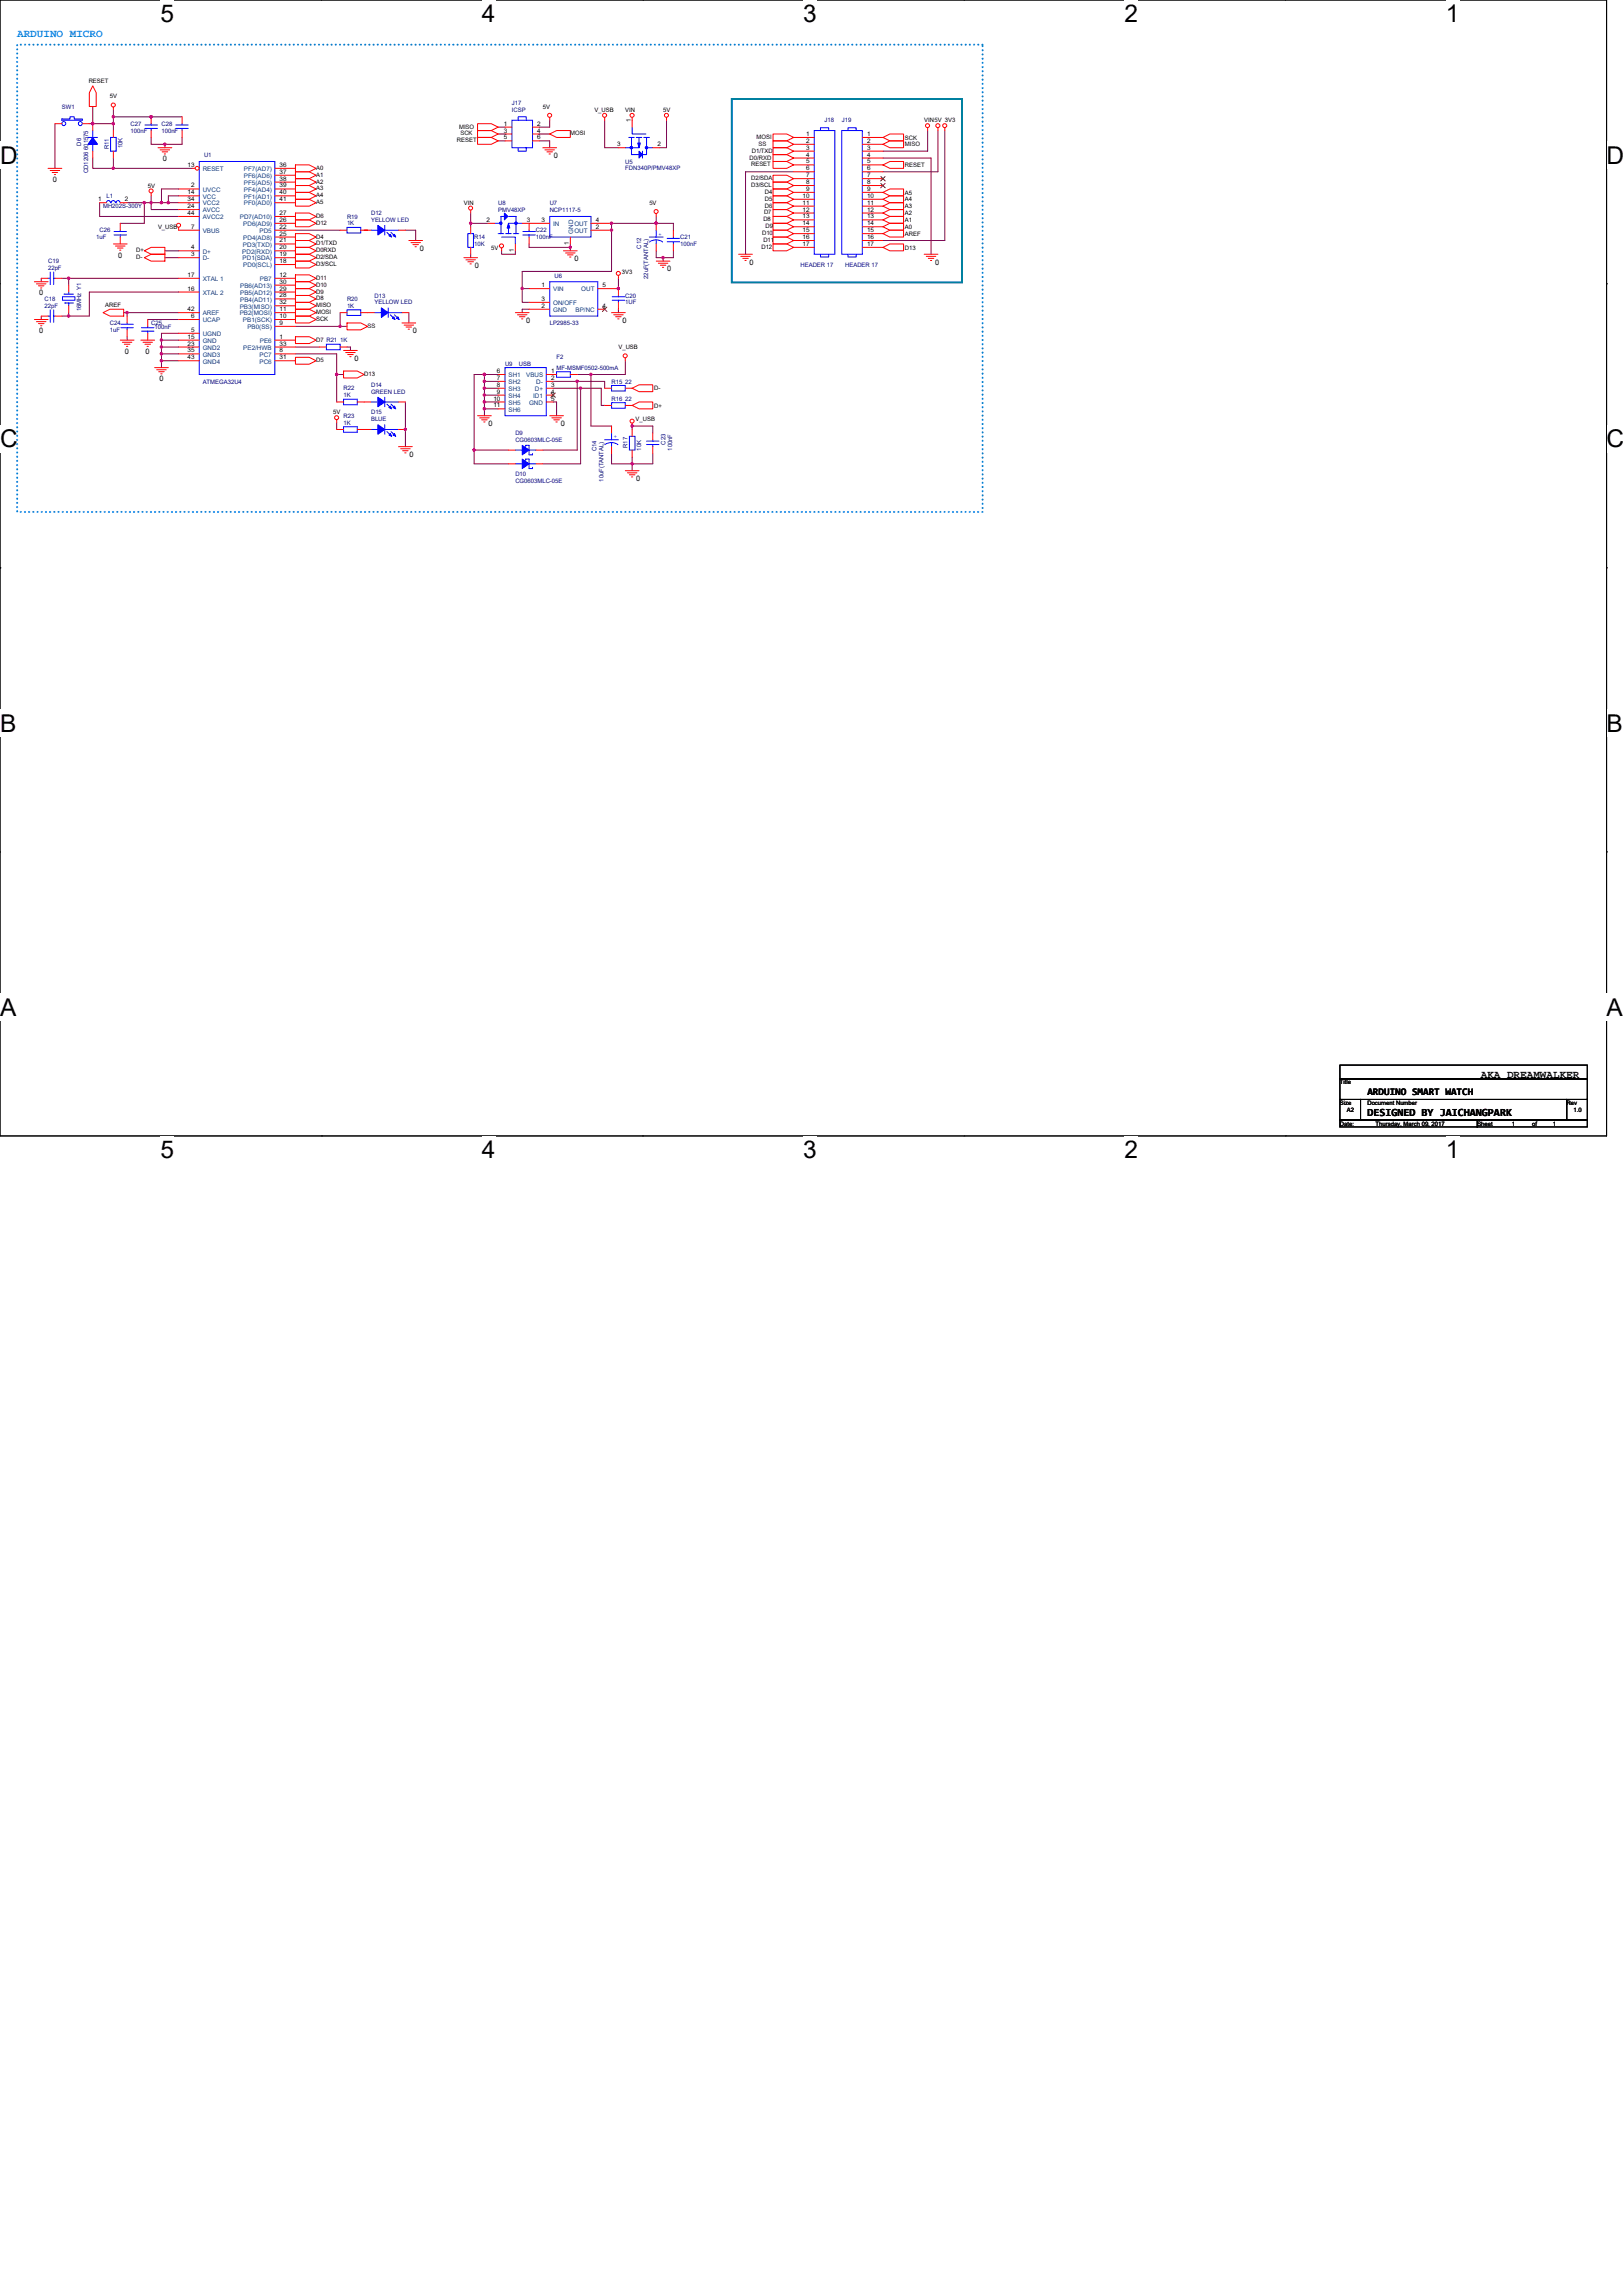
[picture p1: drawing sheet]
<svg xmlns="http://www.w3.org/2000/svg" width="210mm" height="297mm" viewBox="0 0 210 297" stroke-linecap="round" stroke-linejoin="round" font-family="sans-serif">
<defs><g id="words">
<g font-size="3.2">
<text x="20.8" y="2.8">5</text>
<text x="62.4" y="2.8">4</text>
<text x="103.9" y="2.8">3</text>
<text x="145.5" y="2.8">2</text>
<text x="187.1" y="2.8">1</text>
<text x="0" y="21.2">D</text>
<text x="207.9" y="21.2">D</text>
<text x="0" y="57.9">C</text>
<text x="207.9" y="57.9">C</text>
<text x="0" y="94.6">B</text>
<text x="207.9" y="94.6">B</text>
<text x="0" y="131.4">A</text>
<text x="207.9" y="131.4">A</text>
<text x="20.8" y="149.8">5</text>
<text x="62.4" y="149.8">4</text>
<text x="103.9" y="149.8">3</text>
<text x="145.5" y="149.8">2</text>
<text x="187.1" y="149.8">1</text>
</g>
<text font-size="1.4" fill="#0080ff" x="2.2" y="4.7">ARDUINO MICRO</text>
<g font-size="1.4">
<text x="191.6" y="139.4">AKA DREAMWALKER</text>
<text x="176.9" y="144.4">DESIGNED BY JAICHANGPARK</text>
</g>
<text font-size="1.3" x="176.9" y="141.7">ARDUINO SMART WATCH</text>
<g font-size="1">
<text x="6.8" y="23.6">0</text>
<text x="21.1" y="20.9">0</text>
<text x="71.6" y="20.4">0</text>
<text x="15.3" y="33.3">0</text>
<text x="54.3" y="32.4">0</text>
<text x="61.4" y="34.7">0</text>
<text x="74.3" y="33.8">0</text>
<text x="86.3" y="35.1">0</text>
<text x="97" y="34.2">0</text>
<text x="121" y="34.2">0</text>
<text x="5.1" y="38.2">0</text>
<text x="68.1" y="41.8">0</text>
<text x="80.5" y="41.8">0</text>
<text x="5.1" y="43.1">0</text>
<text x="16.2" y="45.8">0</text>
<text x="18.8" y="45.8">0</text>
<text x="45.9" y="46.7">0</text>
<text x="53.4" y="43.1">0</text>
<text x="20.6" y="49.3">0</text>
<text x="53" y="59.1">0</text>
<text x="63.2" y="55.1">0</text>
<text x="72.5" y="55.1">0</text>
<text x="82.3" y="62.2">0</text>
</g>
<g font-size=".8">
<text x="11.5" y="10.8">RESET</text>
<text x="14.2" y="12.7">5V</text>
<text x="59.4" y="16.6">MISO</text>
<text x="59.6" y="17.5">SCK</text>
<text x="65.2" y="16.3">1</text>
<text x="65.2" y="17.1">3</text>
<text x="69.5" y="16.3">2</text>
<text x="69.5" y="17.1">4</text>
<text x="70.2" y="14.1">5V</text>
<text x="73.8" y="17.5">MOSI</text>
<text x="76.9" y="14.5">V_USB</text>
<text x="80.9" y="14.5">VIN</text>
<text x="81.6" y="15.8" transform="rotate(-90 81.6 15.8)">1</text>
<text x="85.8" y="14.5">5V</text>
<text x="97.9" y="18">MOSI</text>
<text x="104.3" y="17.6">1</text>
<text x="112.2" y="17.6">1</text>
<text x="119.6" y="15.8">VIN5V 3V3</text>
<text x="24.3" y="21.6">13</text>
<text x="36.2" y="21.6">36</text>
<text x="36.2" y="22.5">37</text>
<text x="36.2" y="23.4">38</text>
<text x="40.9" y="23.7">A2</text>
<text x="40.9" y="22.9">A1</text>
<text x="40.9" y="22">A0</text>
<text x="59.1" y="18.4">RESET</text>
<text x="65.2" y="18">5</text>
<text x="69.5" y="18">6</text>
<text x="79.8" y="18.9">3</text>
<text x="85.1" y="18.9">2</text>
<text x="97" y="20.6">D0/RXD</text>
<text x="97.2" y="23.3">D2/SDA</text>
<text x="97.2" y="21.5">RESET</text>
<text x="97.3" y="19.7">D1/TXD</text>
<text x="98.1" y="18.9">SS</text>
<text x="104.3" y="18.5">2</text>
<text x="104.3" y="19.4">3</text>
<text x="104.3" y="20.3">4</text>
<text x="104.3" y="21.1">5</text>
<text x="104.3" y="22">6</text>
<text x="104.3" y="22.9">7</text>
<text x="104.3" y="23.8">8</text>
<text x="112.2" y="18.5">2</text>
<text x="112.2" y="19.4">3</text>
<text x="112.2" y="20.3">4</text>
<text x="112.2" y="21.1">5</text>
<text x="112.2" y="22">6</text>
<text x="112.2" y="22.9">7</text>
<text x="112.2" y="23.8">8</text>
<text x="117.1" y="18.1">SCK</text>
<text x="117.1" y="18.9">MISO</text>
<text x="117.1" y="21.6">RESET</text>
<text x="12.7" y="26">1</text>
<text x="16.2" y="26">2</text>
<text x="19.1" y="24.3">5V</text>
<text x="20.4" y="29.6">V_USB</text>
<text x="24.3" y="25.1">14</text>
<text x="24.3" y="26.9">24</text>
<text x="24.3" y="26">34</text>
<text x="24.3" y="27.8">44</text>
<text x="24.7" y="24.3">2</text>
<text x="24.7" y="29.6">7</text>
<text x="36.2" y="28.7">26</text>
<text x="36.2" y="27.8">27</text>
<text x="36.2" y="29.6">22</text>
<text x="36.2" y="24.3">39</text>
<text x="36.2" y="25.1">40</text>
<text x="36.2" y="26">41</text>
<text x="40.9" y="29.1">D12</text>
<text x="40.9" y="28.2">D6</text>
<text x="40.9" y="26.4">A5</text>
<text x="40.9" y="25.5">A4</text>
<text x="40.9" y="24.6">A3</text>
<text x="60" y="26.5">VIN</text>
<text x="62.9" y="28.7">2</text>
<text x="68.2" y="28.7">3</text>
<text x="70.1" y="28.7">3</text>
<text x="77.1" y="29.6">2</text>
<text x="77.1" y="28.7">4</text>
<text x="84" y="26.5">5V</text>
<text x="97.2" y="24.2">D3/SCL</text>
<text x="98.8" y="28.6">D8</text>
<text x="98.8" y="27.7">D7</text>
<text x="99" y="26.9">D6</text>
<text x="99" y="26">D5</text>
<text x="99" y="25.1">D4</text>
<text x="99" y="29.5">D9</text>
<text x="103.8" y="25.6">10</text>
<text x="103.8" y="26.5">11</text>
<text x="103.8" y="27.4">12</text>
<text x="103.8" y="28.3">13</text>
<text x="103.8" y="29.1">14</text>
<text x="104.3" y="24.7">9</text>
<text x="112.2" y="24.7">9</text>
<text x="112.2" y="25.6">10</text>
<text x="112.2" y="26.5">11</text>
<text x="112.2" y="27.4">12</text>
<text x="112.2" y="28.3">13</text>
<text x="112.2" y="29.1">14</text>
<text x="117.1" y="25.2">A5</text>
<text x="117.1" y="26.1">A4</text>
<text x="117.1" y="26.9">A3</text>
<text x="117.1" y="27.8">A2</text>
<text x="117.1" y="28.7">A1</text>
<text x="117.1" y="29.6">A0</text>
<text x="17.6" y="32.6">D+</text>
<text x="17.6" y="33.5">D-</text>
<text x="24.3" y="35.8">17</text>
<text x="24.7" y="33.1">3</text>
<text x="24.7" y="32.3">4</text>
<text x="36.2" y="34">18</text>
<text x="36.2" y="30.5">25</text>
<text x="36.2" y="32.3">20</text>
<text x="36.2" y="33.1">19</text>
<text x="36.2" y="31.4">21</text>
<text x="36.2" y="35.8">12</text>
<text x="40.9" y="34.4">D3/SCL</text>
<text x="40.9" y="33.5">D2/SDA</text>
<text x="40.9" y="32.6">D0RXD</text>
<text x="40.9" y="31.7">D1/TXD</text>
<text x="40.9" y="30.9">D4</text>
<text x="63.6" y="32.3">5V</text>
<text x="66.5" y="32.6" transform="rotate(-90 66.5 32.6)">1</text>
<text x="73.6" y="31.7" transform="rotate(-90 73.6 31.7)">1</text>
<text x="80.5" y="35.4">3V3</text>
<text x="98.5" y="32.2">D12</text>
<text x="98.6" y="30.4">D10</text>
<text x="98.8" y="31.3">D11</text>
<text x="103.8" y="30">15</text>
<text x="103.8" y="30.9">16</text>
<text x="103.8" y="31.8">17</text>
<text x="112.2" y="30">15</text>
<text x="112.2" y="30.9">16</text>
<text x="112.2" y="31.8">17</text>
<text x="117.1" y="30.5">AREF</text>
<text x="117.1" y="32.3">D13</text>
<text x="13.6" y="39.8">AREF</text>
<text x="24.3" y="37.6">16</text>
<text x="24.3" y="40.3">42</text>
<text x="24.7" y="41.1">6</text>
<text x="36.2" y="40.3">11</text>
<text x="36.2" y="38.5">28</text>
<text x="36.2" y="37.6">29</text>
<text x="36.2" y="36.7">30</text>
<text x="36.2" y="39.4">32</text>
<text x="36.2" y="41.1">10</text>
<text x="40.9" y="40.6">MOSI</text>
<text x="40.9" y="39.8">MISO</text>
<text x="40.9" y="38.9">D8</text>
<text x="40.9" y="38">D9</text>
<text x="40.9" y="37.1">D10</text>
<text x="40.9" y="36.2">D11</text>
<text x="40.9" y="41.5">SCK</text>
<text x="70.1" y="37.1">1</text>
<text x="70.1" y="39.8">2</text>
<text x="70.1" y="38.9">3</text>
<text x="78" y="39.8">4</text>
<text x="78" y="37.1">5</text>
<text x="24.3" y="43.8">15</text>
<text x="24.3" y="44.7">23</text>
<text x="24.3" y="45.6">35</text>
<text x="24.3" y="46.5">43</text>
<text x="24.7" y="42.9">5</text>
<text x="36.2" y="44.7">33</text>
<text x="36.2" y="45.6">8</text>
<text x="36.2" y="46.5">31</text>
<text x="36.2" y="42">9</text>
<text x="36.2" y="43.8">1</text>
<text x="40.9" y="44.2">D7 R21 1K</text>
<text x="40.9" y="46.9">D5</text>
<text x="47.6" y="42.4">SS</text>
<text x="80" y="45.2">V_USB</text>
<text x="43.1" y="53.6">5V</text>
<text x="47.1" y="48.6">D13</text>
<text x="63.8" y="51.8">10</text>
<text x="63.8" y="52.7">11</text>
<text x="64.3" y="48.3">6</text>
<text x="64.3" y="49.1">7</text>
<text x="64.3" y="50">8</text>
<text x="64.3" y="50.9">9</text>
<text x="71.3" y="51.8">5</text>
<text x="71.3" y="49.1">2</text>
<text x="71.3" y="48.3">1</text>
<text x="71.3" y="50">3</text>
<text x="71.3" y="50.9">4</text>
<text x="84.6" y="50.5">D-</text>
<text x="84.6" y="52.7">D+</text>
<text x="82.2" y="54.5">V_USB</text>
<text x="173.4" y="140.3">Title</text>
<text x="173.4" y="143">Size</text>
<text x="174.2" y="143.8">A2</text>
<text x="176.9" y="143">Document Number</text>
<text x="202.7" y="143">Rev</text>
<text x="203.6" y="143.8">1.0</text>
<text x="173.4" y="145.6">Date:</text>
<text x="178" y="145.6">Thursday, March 09, 2017</text>
<text x="191.1" y="145.6">Sheet</text>
<text x="195.6" y="145.6">1</text>
<text x="198.2" y="145.6">of</text>
<text x="200.9" y="145.6">1</text>
</g>
<g font-size=".8" fill="#000080">
<text x="8" y="14.1">SW1</text>
<text x="16.9" y="16.3">C27</text>
<text x="16.9" y="17.2">100nF</text>
<text x="20.9" y="16.3">C28</text>
<text x="20.9" y="17.2">100nF</text>
<text x="66.2" y="13.6">J17</text>
<text x="66.2" y="14.5">ICSP</text>
<text x="106.7" y="15.8">J18</text>
<text x="108.9" y="15.8">J19</text>
<text x="10.5" y="18.8" transform="rotate(-90 10.5 18.8)">D6</text>
<text x="11.4" y="22.4" transform="rotate(-90 11.4 22.4)">CD1206 601575</text>
<text x="14.1" y="19.3" transform="rotate(-90 14.1 19.3)">R11</text>
<text x="15.9" y="19.2" transform="rotate(-90 15.9 19.2)">10K</text>
<text x="26.4" y="20.4">U1</text>
<text x="80.9" y="21.2">U5</text>
<text x="80.9" y="22.1">FDN340P/PMV48XP</text>
<text x="13.3" y="26.9">MH202S-300Y</text>
<text x="13.8" y="25.6">L1</text>
<text x="44.9" y="28.3">R19</text>
<text x="44.9" y="29.2">1K</text>
<text x="48" y="27.8">D12</text>
<text x="48" y="28.7">YELLOW LED</text>
<text x="64.5" y="26.5">U8</text>
<text x="64.5" y="27.4">PMV48XP</text>
<text x="71.1" y="26.5">U7</text>
<text x="71.1" y="27.4">NCP1117-5</text>
<text x="6.2" y="34.1">C19</text>
<text x="6.2" y="34.9">22pF</text>
<text x="12.4" y="30.9">1uF</text>
<text x="12.9" y="30.1">C26</text>
<text x="61.3" y="30.9">R14</text>
<text x="61.3" y="31.8">10K</text>
<text x="69.3" y="30.1">C22</text>
<text x="69.3" y="30.9">100nF</text>
<text x="71.7" y="35.9">U6</text>
<text x="83" y="32.2" transform="rotate(-90 83 32.2)">C12</text>
<text x="88" y="30.9">C21</text>
<text x="88" y="31.8">100nF</text>
<text x="103.6" y="34.5">HEADER 17</text>
<text x="109.3" y="34.5">HEADER 17</text>
<text x="5.8" y="38.9">C18</text>
<text x="5.8" y="39.8">22pF</text>
<text x="10.5" y="40.3" transform="rotate(-90 10.5 40.3)">16MHz Y1</text>
<text x="44.9" y="38.9">R20</text>
<text x="44.9" y="39.8">1K</text>
<text x="48.5" y="38.5">D13</text>
<text x="48.5" y="39.4">YELLOW LED</text>
<text x="80.9" y="38.5">C20</text>
<text x="80.9" y="39.4">1UF</text>
<text x="83.9" y="36.1" transform="rotate(-90 83.9 36.1)">22uF(TANTAL)</text>
<text x="14.2" y="42.1">C24</text>
<text x="14.2" y="42.9">1uF</text>
<text x="19.6" y="42.1">C25</text>
<text x="20" y="42.5">100nF</text>
<text x="65.3" y="47.4">U9</text>
<text x="67.1" y="47.4">USB</text>
<text x="71.1" y="42.1">LP2985-33</text>
<text x="72" y="46.5">F2</text>
<text x="72" y="47.8">MF-MSMF0502-500mA</text>
<text x="26.2" y="49.6">ATMEGA32U4</text>
<text x="44.4" y="50.5">R22</text>
<text x="44.4" y="51.4">1K</text>
<text x="48" y="53.6">D15</text>
<text x="48" y="50.1">D14</text>
<text x="48" y="50.9">GREEN LED</text>
<text x="79.1" y="51.8">R16 22</text>
<text x="79.1" y="49.6">R15 22</text>
<text x="44.4" y="54.1">R23</text>
<text x="44.4" y="54.9">1K</text>
<text x="48" y="54.5">BLUE</text>
<text x="66.7" y="56.3">D9</text>
<text x="66.7" y="57.2">CG0603MLC-05E</text>
<text x="77.2" y="58.4" transform="rotate(-90 77.2 58.4)">C14</text>
<text x="81.2" y="58" transform="rotate(-90 81.2 58)">R17</text>
<text x="83" y="58.3" transform="rotate(-90 83 58.3)">10K</text>
<text x="86.1" y="57.5" transform="rotate(-90 86.1 57.5)">C23</text>
<text x="87" y="58.3" transform="rotate(-90 87 58.3)">100nF</text>
<text x="66.7" y="61.6">D10</text>
<text x="66.7" y="62.5">CG0603MLC-05E</text>
<text x="78.1" y="62.3" transform="rotate(-90 78.1 62.3)">10uF(TANTAL)</text>
</g>
<g font-size=".8" fill="#004080">
<text x="26.2" y="22.1">RESET</text>
<text x="31.6" y="22.1">PF7(AD7)</text>
<text x="31.6" y="23">PF6(AD6)</text>
<text x="31.6" y="23.9">PF5(AD5)</text>
<text x="26.2" y="24.8">UVCC</text>
<text x="26.2" y="25.7">VCC</text>
<text x="26.2" y="27.5">AVCC</text>
<text x="26.2" y="26.6">VCC2</text>
<text x="26.2" y="28.4">AVCC2</text>
<text x="31" y="28.4">PD7(AD10)</text>
<text x="31.5" y="29.3">PD6(AD9)</text>
<text x="31.6" y="24.8">PF4(AD4)</text>
<text x="31.6" y="25.7">PF1(AD1)</text>
<text x="31.6" y="26.6">PF0(AD0)</text>
<text x="71.6" y="29.3">IN</text>
<text x="74.3" y="29.3">OUT</text>
<text x="26.2" y="33.7">D-</text>
<text x="26.2" y="32.8">D+</text>
<text x="26.2" y="30.1">VBUS</text>
<text x="31.3" y="32.8">PD2(RXD)</text>
<text x="31.4" y="33.7">PD1(SDA)</text>
<text x="31.4" y="31.9">PD3(TXD)</text>
<text x="31.5" y="34.6">PD0(SCL)</text>
<text x="31.5" y="31">PD4(AD8)</text>
<text x="33.6" y="30.1">PD5</text>
<text x="74.2" y="30.2" transform="rotate(-90 74.2 30.2)">GND</text>
<text x="74.3" y="30.1">OUT</text>
<text x="26.2" y="41.7">UCAP</text>
<text x="26.2" y="38.1">XTAL 2</text>
<text x="26.2" y="36.4">XTAL 1</text>
<text x="26.2" y="40.8">AREF</text>
<text x="31" y="40.8">PB2(MOSI)</text>
<text x="31" y="39.9">PB3(MISO)</text>
<text x="31.1" y="39">PB4(AD11)</text>
<text x="31.1" y="38.1">PB5(AD12)</text>
<text x="31.1" y="37.3">PB6(AD13)</text>
<text x="31.4" y="41.7">PB1(SCK)</text>
<text x="33.6" y="36.4">PB7</text>
<text x="71.6" y="37.7">VIN</text>
<text x="71.6" y="40.4">GND</text>
<text x="71.6" y="39.5">ON/OFF</text>
<text x="74.5" y="40.4">BP/NC</text>
<text x="75.2" y="37.7">OUT</text>
<text x="26.2" y="43.5">UGND</text>
<text x="26.2" y="44.4">GND</text>
<text x="26.2" y="45.3">GND2</text>
<text x="26.2" y="46.1">GND3</text>
<text x="26.2" y="47">GND4</text>
<text x="31.5" y="45.3">PE2/HWB</text>
<text x="32" y="42.6">PB0(SS)</text>
<text x="33.6" y="46.1">PC7</text>
<text x="33.6" y="47">PC6</text>
<text x="33.6" y="44.4">PE6</text>
<text x="65.8" y="48.8">SH1</text>
<text x="65.8" y="49.7">SH2</text>
<text x="65.8" y="50.6">SH3</text>
<text x="65.8" y="51.5">SH4</text>
<text x="65.8" y="52.4">SH5</text>
<text x="65.8" y="53.3">SH6</text>
<text x="68.1" y="48.8">VBUS</text>
<text x="68.5" y="52.4">GND</text>
<text x="69" y="51.5">ID1</text>
<text x="69.2" y="50.6">D+</text>
<text x="69.4" y="49.7">D-</text>
</g>
<g font-size=".8" fill="#00f">
<text x="85.2" y="30.5">+</text>
<text x="79.4" y="56.7">+</text>
</g>
</g></defs>
<path d="M0 0h207.9v147h-207.9z" fill="none" stroke="#000" stroke-width=".13"/>
<g fill="#fff">
<path d="M20.8 0h1.7v3.5h-1.7z"/>
<path d="M20.8 147h1.7v3.5h-1.7z"/>
</g>
<path d="M41.6 0h.1M41.6 147h.1" fill="none" stroke="#000" stroke-width=".13"/>
<g fill="#fff">
<path d="M62.4 0h1.7v3.5h-1.7z"/>
<path d="M62.4 147h1.7v3.5h-1.7z"/>
</g>
<path d="M83.1 0h.1M83.1 147h.1" fill="none" stroke="#000" stroke-width=".13"/>
<g fill="#fff">
<path d="M103.9 0h1.8v3.5h-1.8z"/>
<path d="M103.9 147h1.8v3.5h-1.8z"/>
</g>
<path d="M124.7 0h.1M124.7 147h.1" fill="none" stroke="#000" stroke-width=".13"/>
<g fill="#fff">
<path d="M145.5 0h1.8v3.5h-1.8z"/>
<path d="M145.5 147h1.8v3.5h-1.8z"/>
</g>
<path d="M166.3 0h.1M166.3 147h.1" fill="none" stroke="#000" stroke-width=".13"/>
<g fill="#fff">
<path d="M187.1 0h1.7v3.5h-1.7z"/>
<path d="M187.1 147h1.7v3.5h-1.7z"/>
<path d="M0 18.4h2.3v3.5h-2.3z"/>
<path d="M207.9 18.4h2v3.5h-2z"/>
<path d="M0 55.1h2.3v3.5h-2.3z"/>
<path d="M207.9 55.1h2v3.5h-2z"/>
</g>
<path d="M0 36.7h.1M207.9 36.7h.1" fill="none" stroke="#000" stroke-width=".13"/>
<g fill="#fff">
<path d="M0 91.8h2.1v3.5h-2.1z"/>
<path d="M207.9 91.8h2v3.5h-2z"/>
</g>
<path d="M0 73.5h.1M207.9 73.5h.1" fill="none" stroke="#000" stroke-width=".13"/>
<g fill="#fff">
<path d="M0 128.6h2.1v3.5h-2.1z"/>
<path d="M207.8 128.6h2.1v3.5h-2.1z"/>
</g>
<path d="M0 110.2h.1M207.9 110.2h.1M173.4 137.8h32v1.8h-32zM173.4 139.6h32v2.6h-32zM173.4 142.2h2.6v2.7h-2.6zM173.4 144.9h17.7v.9h-17.7zM176 142.2h26.7v2.7h-26.7zM191.1 144.9h14.3v.9h-14.3zM202.7 142.2h2.7v2.7h-2.7z" fill="none" stroke="#000" stroke-width=".13"/>
<path d="M94.7 12.8h29.8v23.7h-29.8z" fill="none" stroke="#008080" stroke-width=".25"/>
<path d="M2.2 5.8h124.9v60.4h-124.9z" fill="none" stroke="#0080ff" stroke-width=".25" stroke-dasharray="0 .5"/>
<g fill="none" stroke="#800040" stroke-width=".13">
<path d="M7.1 16v5.8M11.6 16h3.1M12 13.8v2.2M14.7 16v.9M14.7 14.2v.9M14.7 15.1v.9M19.6 17.8v.9h1.7M21.3 18.7v.4M23.6 15.1h-8.9M23.6 17.8v.9h-2.3M64.5 17.3h.8M64.5 16.4h.8"/>
<path d="M64.5 18.2h.8M69.8 18.2h1.3v.9M69.8 17.3h1.3M71.1 15.6v.8h-1.3M78.2 15.6v3.5h1.8M86.2 15.6v3.5h-.9M120 16.9v2.7h-5.8M121.3 16.9v5.3h-7.1M122.2 16.9v14.2h-8M5.3 36v.4M8 36h.9M8.9 36v.9"/>
<path d="M8.9 36h14.2M12 20.4v1.4h2.7M12.9 26.2v1.8h10.2M14.7 21.8h10.2M14.7 20.4v1.4M16.4 26.2h2.3M18.7 26.2v2.7h-3.1M18.7 26.2h.9M19.6 26.2h1.3M19.6 25.3v.9M19.6 26.2v.9h3.5M20.9 26.2h.9"/>
<path d="M21.3 32.4h1.8M21.3 33.3h1.8M21.8 26.2h1.3M23.1 37.8h-11.5v3.1h-2.7M23.1 24.4h-2.2v1.8M23.1 25.3h-1.3v.9M38.2 29.8h5.8M47.1 29.8h.5M52.5 29.8h1.3v1.3M60.9 28.9h2.2M60.9 27.6v1.7M60.9 32.9v.4"/>
<path d="M64.9 32.4v.5h1.8v-.5M67.6 37.3h.9M67.6 37.3v1.8h.9M68.5 31.6v.4h5.3M73.8 32v.4M73.8 31.6v.4M80 36v1.3M84.9 28.9h-5.8v6.2h-11.5v2.2M84.9 32.4v.9h.9M84.9 28v.9M84.9 28.9h2.2v.9M85.8 33.3v.5"/>
<path d="M87.1 32.4v.9h-1.3M102.7 22.2h-6.2v10.7M114.2 20.4h6.3v12.5M5.3 40.9v.4M8 40.9h.9M8.9 40.4v.5M16 40.4h.4M16.4 40.4v.5M16.4 40.4h6.7M16.4 43.6v.4M19.1 41.3h4M20.9 44.9h2.2"/>
<path d="M20.9 45.8h2.2M20.9 45.8v.9h2.2M20.9 44.9v.9M20.9 46.7v.9M20.9 44h2.2M20.9 44v.9M23.1 43.1h-2.2v.9M38.2 42.2h5.8M38.2 44.9h3.1M38.2 45.8h5.4v2.7M43.6 54.7v.9M43.6 48.5h.8"/>
<path d="M43.6 48.5v3.5M44 40.4v1.8M44 42.2h.9M44.9 44.9h.4v.4M52.5 52v5.8M52.9 40.4v1.4M61.3 58.2h4.5M61.3 58.2v1.8h4.5M62.7 48.5h1.8M62.7 48.5v.8h1.8M62.7 50.2h1.8M62.7 51.1h1.8"/>
<path d="M62.7 52h1.8M62.7 52.9h1.8M62.7 49.3v.9M62.7 51.1v.9M62.7 52v.9M62.7 52.9v.9M62.7 48.5h-1.4v9.7M62.7 50.2v.9M68.5 40h-.9v.4M71.1 48.5h.5M71.6 52h.4v1.8M71.6 50.2h3.5"/>
<path d="M71.6 49.3h3.1M74.7 49.3v8.9h-4.5M74.7 49.3h3.5v.9M74.7 48.5h1.8M75.1 50.2h2.7v2.3h.4M75.1 50.2v9.8h-4.9M76.5 48.5v6.6h2.6M79.1 58.7v1.3h2.7M80 40v.4M80.9 46.7v1.8h-4.4M81.8 59.1v.9M81.8 55.6v-.5h2.7v.9"/>
<path d="M84.5 58.7v1.3h-2.7M81.8 60v.9"/>
</g>
<g fill="#f0f" stroke="#f0f" stroke-width=".13">
<path d="M8.8 40.8h.2v.2h-.2z" fill-rule="evenodd"/>
<path d="M8.8 35.9h.2v.2h-.2z" fill-rule="evenodd"/>
<path d="M20.8 43.9h.2v.2h-.2z" fill-rule="evenodd"/>
<path d="M20.8 44.8h.2v.2h-.2z" fill-rule="evenodd"/>
<path d="M20.8 46.5h.2v.3h-.2z" fill-rule="evenodd"/>
<path d="M20.8 45.7h.2v.2h-.2z" fill-rule="evenodd"/>
<path d="M79.9 37.2h.2v.2h-.2z" fill-rule="evenodd"/>
<path d="M67.4 37.2h.3v.2h-.3z" fill-rule="evenodd"/>
<path d="M79 29.7h.2v.2h-.2z" fill-rule="evenodd"/>
<path d="M84.8 28.8h.2v.2h-.2z" fill-rule="evenodd"/>
<path d="M79 28.8h.2v.2h-.2z" fill-rule="evenodd"/>
<path d="M84.8 28.8h.2v.2h-.2z" fill-rule="evenodd"/>
<path d="M85.7 33.2h.2v.2h-.2z" fill-rule="evenodd"/>
<path d="M73.7 31.9h.2v.2h-.2z" fill-rule="evenodd"/>
<path d="M60.8 28.8h.2v.2h-.2z" fill-rule="evenodd"/>
<path d="M62.5 48.3h.3v.2h-.3z" fill-rule="evenodd"/>
<path d="M62.5 49.2h.3v.2h-.3z" fill-rule="evenodd"/>
<path d="M62.5 51h.3v.2h-.3z" fill-rule="evenodd"/>
<path d="M62.5 51.9h.3v.2h-.3z" fill-rule="evenodd"/>
<path d="M62.5 52.8h.3v.2h-.3z" fill-rule="evenodd"/>
<path d="M62.5 48.3h.3v.2h-.3z" fill-rule="evenodd"/>
<path d="M61.2 58.1h.2v.2h-.2z" fill-rule="evenodd"/>
<path d="M74.5 49.2h.3v.2h-.3z" fill-rule="evenodd"/>
<path d="M75 50.1h.2v.2h-.2z" fill-rule="evenodd"/>
<path d="M62.5 50.1h.3v.2h-.3z" fill-rule="evenodd"/>
<path d="M76.3 48.3h.2v.2h-.2z" fill-rule="evenodd"/>
<path d="M81.7 55h.2v.2h-.2z" fill-rule="evenodd"/>
<path d="M81.7 59.9h.2v.2h-.2z" fill-rule="evenodd"/>
<path d="M16.3 40.3h.2v.2h-.2z" fill-rule="evenodd"/>
<path d="M21.7 26.1h.2v.2h-.2z" fill-rule="evenodd"/>
<path d="M18.5 26.1h.3v.2h-.3z" fill-rule="evenodd"/>
<path d="M20.8 26.1h.2v.2h-.2z" fill-rule="evenodd"/>
<path d="M19.4 26.1h.3v.2h-.3z" fill-rule="evenodd"/>
<path d="M14.5 15.9h.3v.2h-.3z" fill-rule="evenodd"/>
<path d="M19.4 15h.3v.2h-.3z" fill-rule="evenodd"/>
<path d="M14.5 15h.3v.2h-.3z" fill-rule="evenodd"/>
<path d="M19.4 15h.3v.2h-.3z" fill-rule="evenodd"/>
<path d="M21.2 18.5h.2v.3h-.2z" fill-rule="evenodd"/>
<path d="M14.5 21.7h.3v.2h-.3z" fill-rule="evenodd"/>
<path d="M11.9 15.9h.2v.2h-.2z" fill-rule="evenodd"/>
<path d="M43.9 42.1h.2v.2h-.2z" fill-rule="evenodd"/>
<path d="M43.4 48.3h.3v.2h-.3z" fill-rule="evenodd"/>
<path d="M52.3 55.4h.2v.3h-.2z" fill-rule="evenodd"/>
</g>
<g fill="none" stroke="#f00" stroke-width=".13">
<path d="M7.1 16h.9M10.7 16h.9M12 11.1l.4 .9v1.8h-.8v-1.8zM12 19.6v.8M12 16v.9M14.7 13.9v.3M14.7 16.9v.9M14.7 19.6v.8M19.6 15.1v.9M19.6 16.9v.9M20.4 19.1h1.8M20.7 19.4h1.2"/>
<path d="M21 19.6h.7M21.3 19.9h.1M23.6 15.1v.9M23.6 16.9v.9M61.8 16.9h1.8l.9 .4-.9 .5h-1.8zM61.8 16h1.8l.9 .4-.9 .5h-1.8zM61.8 17.8h1.8l.9 .4-.9 .5h-1.8zM65.3 16.4h.9M65.3 17.3h.9M65.3 18.2h.9M68.9 16.4h.9M68.9 17.3h.9"/>
<path d="M68.9 18.2h.9M70.2 19.1h1.8M70.5 19.4h1.2M70.8 19.6h.7M71 19.9h.2M71.1 17.3l.9-.4h1.8v.9h-1.8zM71.1 15.2v.4M78.2 15.2v.4M80 19.1h.9M81.8 15.2v1.2M84.5 19.1h.8M86.2 15.2v.4"/>
<path d="M100 19.1h1.8l.9 .5-.9 .4h-1.8zM100 18.2h1.8l.9 .5-.9 .4h-1.8zM100 17.3h1.8l.9 .5-.9 .4h-1.8zM102.7 17.8h2.6M102.7 18.7h2.6M102.7 19.6h2.6M111.6 17.8h2.6M111.6 18.7h2.6M111.6 19.6h2.6M114.2 17.8l.9-.5h1.8v.9h-1.8zM114.2 18.7l.9-.5h1.8v.9h-1.8zM120 16.5v.4"/>
<path d="M121.3 16.5v.4M122.2 16.5v.4M4.4 36.4h1.8M4.7 36.7h1.2M5 37h.7M5.2 37.3h.2M6.2 21.8h1.8M6.5 22.1h1.2M6.8 22.3h.7M7 22.6h.2M8.9 36.9v.9M8.9 39.6v.8"/>
<path d="M14.7 31.6h1.7M14.9 31.8h1.3M15.2 32.1h.7M15.5 32.4h.1M15.6 28.9v.9M15.6 30.7v.9M18.7 32.4l.9-.4h1.7v.9h-1.7zM18.7 33.3l.9-.4h1.7v.9h-1.7zM19.6 25v.3M23.1 29.4v.4h2.7M23.1 24.4h2.7M23.1 33.3h2.7"/>
<path d="M23.1 32.4h2.7M35.6 36h2.6M38.2 39.1h1.8l.9 .5-.9 .4h-1.8zM38.2 38.2h1.8l.9 .5-.9 .4h-1.8zM38.2 37.3h1.8l.9 .5-.9 .4h-1.8zM38.2 36.4h1.8l.9 .5-.9 .4h-1.8zM38.2 35.6h1.8l.9 .4-.9 .4h-1.8zM38.2 33.8h1.8l.9 .4-.9 .5h-1.8zM38.2 32.9h1.8l.9 .4-.9 .5h-1.8zM38.2 32h1.8l.9 .4-.9 .5h-1.8zM38.2 31.1h1.8l.9 .5-.9 .4h-1.8zM38.2 30.2h1.8l.9 .5-.9 .4h-1.8z"/>
<path d="M38.2 28.4h1.8l.9 .5-.9 .4h-1.8zM38.2 27.6h1.8l.9 .4-.9 .4h-1.8zM38.2 25.8h1.8l.9 .4-.9 .5h-1.8zM38.2 24.9h1.8l.9 .4-.9 .5h-1.8zM38.2 24h1.8l.9 .4-.9 .5h-1.8zM38.2 23.1h1.8l.9 .5-.9 .4h-1.8zM38.2 22.2h1.8l.9 .5-.9 .4h-1.8zM38.2 21.3h1.8l.9 .5-.9 .4h-1.8zM44 29.8h.9M46.7 29.8h.9M47.1 29.8h.9M51.6 29.8h.9"/>
<path d="M52.9 31.1h1.8M53.2 31.4h1.2M53.4 31.6h.7M53.7 31.9h.2M60 33.3h1.8M60.3 33.6h1.2M60.5 33.9h.8M60.8 34.1h.2M60.9 27.2v.4M60.9 29.3v.9M60.9 32v.9M64.9 32.1v.3"/>
<path d="M68.5 30.7v.9M68.5 37.3h2.6M68.5 39.1h2.6M71.1 28.9h-2.6v.9M72.9 32.4h1.8M73.2 32.7h1.2M73.4 33h.7M73.7 33.3h.2M73.8 30.7v.9M76.5 29.8h2.6M76.5 28.9h2.6M77.3 37.3h2.7v.9"/>
<path d="M80 35.6v.4M80 39.1v.9M84.9 33.8h1.8M84.9 27.6v.4M85.2 34.1h1.2M85.4 34.3h.7M85.7 34.6h.2M87.1 29.8v.9M87.1 31.6v.8M95.6 32.9h1.7M95.8 33.2h1.3M96.1 33.4h.7"/>
<path d="M96.4 33.7h.1M100 31.6h1.8l.9 .4-.9 .4h-1.8zM100 30.7h1.8l.9 .4-.9 .5h-1.8zM100 29.8h1.8l.9 .4-.9 .5h-1.8zM100 28.9h1.8l.9 .4-.9 .5h-1.8zM100 28h1.8l.9 .4-.9 .5h-1.8zM100 27.1h1.8l.9 .5-.9 .4h-1.8zM100 26.2h1.8l.9 .5-.9 .4h-1.8zM100 25.3h1.8l.9 .5-.9 .4h-1.8zM100 24.4h1.8l.9 .5-.9 .4h-1.8zM100 23.6h1.8l.9 .4-.9 .4h-1.8zM100 22.7h1.8l.9 .4-.9 .5h-1.8z"/>
<path d="M100 20.9h1.8l.9 .4-.9 .5h-1.8zM100 20h1.8l.9 .4-.9 .5h-1.8zM102.7 20.4h2.6M102.7 21.3h2.6M102.7 22.2h2.6M102.7 23.1h2.6M102.7 24h2.6M102.7 24.9h2.6M102.7 25.8h2.6M102.7 26.7h2.6M102.7 27.6h2.6M102.7 28.4h2.6"/>
<path d="M102.7 29.3h2.6M102.7 30.2h2.6M102.7 31.1h2.6M102.7 32h2.6M111.6 20.4h2.6M111.6 21.3h2.6M111.6 22.2h2.6M111.6 23.1h2.6M111.6 24h2.6M111.6 24.9h2.6M111.6 25.8h2.6M111.6 26.7h2.6"/>
<path d="M111.6 27.6h2.6M111.6 28.4h2.6M111.6 29.3h2.6M111.6 30.2h2.6M111.6 31.1h2.6M111.6 32h2.6M114.2 21.3l.9-.4h1.8v.9h-1.8zM114.2 24.9l.9-.5h1.8v.9h-1.8zM114.2 25.8l.9-.5h1.8v.9h-1.8zM114.2 26.7l.9-.5h1.8v.9h-1.8zM114.2 27.6l.9-.5h1.8v.9h-1.8zM114.2 28.4l.9-.4h1.8v.9h-1.8z"/>
<path d="M114.2 29.3l.9-.4h1.8v.9h-1.8zM114.2 30.2l.9-.4h1.8v.9h-1.8zM114.2 32l.9-.4h1.8v.8h-1.8zM119.6 32.9h1.7M119.8 33.2h1.3M120.1 33.4h.7M120.4 33.7h.1M4.4 41.3h1.8M4.7 41.6h1.2M5 41.9h.7M5.2 42.1h.2M13.3 40.4l.9-.4h1.8v.9h-1.8z"/>
<path d="M15.6 44h1.7M15.8 44.3h1.3M16.1 44.5h.7M16.4 44.8h.1M18.2 44h1.8M18.5 44.3h1.2M18.8 44.5h.7M19 44.8h.2M19.1 41.3v.9M19.1 43.1v.9M20 47.6h1.8M20.3 47.8h1.2"/>
<path d="M20.5 48.1h.8M20.8 48.4h.2M23.1 43.1h2.7M23.1 41.3h2.7M35.6 44h2.6M35.6 45.8h2.6M35.6 42.2h2.6M35.6 41.3h2.6M35.6 40.4h2.6M38.2 40h1.8l.9 .4-.9 .5h-1.8zM38.2 40.9h1.8l.9 .4-.9 .5h-1.8zM38.2 43.6h1.8l.9 .4-.9 .4h-1.8z"/>
<path d="M38.2 46.2h1.8l.9 .5-.9 .4h-1.8zM41.3 44.9h.9M43.6 55.6h.8M43.6 54.3v.4M44 44.9h.9M44.4 48h1.8l.9 .5-.9 .4h-1.8zM44.4 45.3h1.8M44.7 45.6h1.3M44.9 41.8h1.8l.9 .4-.9 .5h-1.8zM45 45.9h.7M45.3 46.1h.1M46.2 55.6h1.8"/>
<path d="M47.1 52h.9M51.6 57.8h1.7M51.6 55.6h.9M51.6 52h.9M51.8 58.1h1.3M52 41.8h1.8M52.1 58.3h.7M52.3 42.1h1.2M52.4 58.6h.1M52.5 42.3h.8M52.8 42.6h.2M61.8 53.8h1.8"/>
<path d="M62.1 54.1h1.2M62.3 54.3h.7M62.6 54.6h.2M64.5 48.5h.8M64.5 49.3h.8M64.5 50.2h.8M64.5 51.1h.8M64.5 52h.8M64.5 52.9h.8M65.8 58.2h.9M66.7 40.4h1.8M67 40.7h1.2"/>
<path d="M67.2 41h.7M67.5 41.3h.1M68.5 40h2.6M69.3 58.2h.9M70.7 48.5h.9M70.7 49.3h.9M70.7 50.2h.9M70.7 51.1h.9M70.7 52h.9M71.1 53.8h1.8M71.1 48.5h.9M71.4 54.1h1.2"/>
<path d="M71.6 54.3h.8M71.9 54.6h.2M73.8 48.5h.9M77.3 40h.9M78.2 52.5h.9M79.1 40.4h1.8M79.1 55.1v.9M79.1 57.8v.9M79.4 40.7h1.2M79.7 41h.7M79.9 41.3h.2M80.9 52.5h.9"/>
<path d="M80.9 46.3v.4M81.8 50.2l.9-.4h1.8v.9h-1.8zM81.8 52.5l.9-.5h1.8v.9h-1.8zM81.8 54.8v.3M84.5 56v.9M84.5 57.8v.9M80.9 60.9h1.8M81.2 61.2h1.2M81.4 61.4h.7M81.7 61.7h.2"/>
<circle cx="14.7" cy="13.6" r=".26"/>
<circle cx="71.1" cy="14.9" r=".26"/>
<circle cx="78.2" cy="14.9" r=".26"/>
<circle cx="81.8" cy="14.9" r=".26"/>
<circle cx="86.2" cy="14.9" r=".26"/>
<circle cx="120" cy="16.3" r=".26"/>
<circle cx="121.3" cy="16.3" r=".26"/>
<circle cx="122.2" cy="16.3" r=".26"/>
<circle cx="19.6" cy="24.7" r=".26"/>
<circle cx="23.1" cy="29.2" r=".26"/>
<circle cx="60.9" cy="26.9" r=".26"/>
<circle cx="64.9" cy="31.8" r=".26"/>
<circle cx="80" cy="35.4" r=".26"/>
<circle cx="84.9" cy="27.4" r=".26"/>
<circle cx="43.6" cy="54" r=".26"/>
<circle cx="80.9" cy="46" r=".26"/>
<circle cx="81.8" cy="54.5" r=".26"/>
</g>
<g fill="none" stroke="#00f" stroke-width=".13">
<path d="M8 15.4h1.1v-.3h.5v.3h1.1v.2h-2.7zM11.4 17.8h1.2M12 18.7v.9M12 16.9v.9M14.3 17.8h.7v1.8h-.7zM18.8 16.6h1.6M18.8 16.2h1.6M19.6 16v.2M19.6 16.6v.3M22.8 16.6h1.6M22.8 16.2h1.6M23.6 16v.2"/>
<path d="M23.6 16.6v.3M66.2 15.6h2.7v3.5h-2.7zM67 19.1v.5h1.1v-.5h-.1M67.1 15.6h-.1v-.5h1.1v.5M80.9 19.1h1.8M81.3 17.8h.8M81.7 17.8v2.2h1M81.8 16.4v.9h1.8M82.3 17.8h.7M82.7 17.8v.8M83.1 19.6v.8M83.3 17.8h.7"/>
<path d="M83.7 19.1h.8M83.7 17.8v2.2h-.6M105.3 16.9h2.7v16h-2.7zM106.2 16.9v-.4h1v.4M108.9 16.9h2.7v16h-2.7zM109.7 16.9v-.4h1.1v.4M8.1 38.4h1.6v.4h-1.6zM8.3 38.1h.1M8.3 37.8h.1M8.4 38.1h1.1M8.4 39.2h1.1M8.4 39.2h.1"/>
<path d="M8.4 39.5h.1M8.4 38.1h.1M8.9 37.8v.3M8.9 38.1h.1M8.9 39.2v.4M8.9 39.6h.1M14.8 30.4h1.6M14.8 30h1.6M15.6 29.8v.2M15.6 30.4v.3M25.8 20.9h9.8v27.6h-9.8zM44.9 29.4h1.8v.7h-1.8z"/>
<path d="M48 29.8h.9M49.8 29.2v1.2M49.8 29.8h1.8M50.1 30.1l.5 .5M50.6 30.1l.5 .5M60.5 30.2h.8v1.8h-.8zM67.6 30.4h1.7M67.6 30h1.7M68.5 29.8v.2M68.5 30.4v.3M71.1 36.4h6.2v4.5h-6.2zM71.1 28h5.4v2.7h-5.4z"/>
<path d="M79.2 38.8h1.6M79.2 38.4h1.6M80 38.2v.2M80 38.8v.3M86.3 31.3h1.6M86.3 30.8h1.6M87.1 30.7v.1M87.1 31.3v.3M106.2 32.9v.4h1v-.4M109.7 32.9v.4h1.1v-.4M18.3 42.8h1.6M18.3 42.4h1.6"/>
<path d="M19.1 42.2v.2M19.1 42.8v.3M42.2 44.5h1.8v.8h-1.8zM44.4 55.2h1.8v.7h-1.8zM48 55.6h.9M48 52h.9M49.8 54.9v1.3M49.8 55.6h1.8M49.8 51.4v1.2M49.8 52h1.8M50.1 55.8l.5 .6M50.1 52.3l.5 .5"/>
<path d="M50.6 55.8l.5 .6M50.6 52.3l.5 .5M65.3 47.6h5.4v6.2h-5.4zM66.7 58.2h.9M68 57.8v-.2h.5v1.2h.4v-.1M68.5 58.2h.8M72 48.1h1.8v.7h-1.8zM78.2 56.9h1.8M78.3 57.5a1.44 1.44 0 0 1 1.6 0M79.1 57.3v.5M79.1 56v.9M79.1 52.1h1.8v.7h-1.8z"/>
<path d="M83.7 57.5h1.6M83.7 57.1h1.6M84.5 56.9v.2M84.5 57.5v.3"/>
<circle cx="8.2" cy="16" r=".26"/>
<circle cx="10.4" cy="16" r=".26"/>
</g>
<g fill="#00f" stroke="#00f" stroke-width=".13">
<path d="M48.9 54.9l.9 .7-.9 .6z" fill-rule="evenodd"/>
<path d="M51 56.1l.2 .4-.4-.2z" fill-rule="evenodd"/>
<path d="M50.5 56.1l.2 .4-.4-.2z" fill-rule="evenodd"/>
<path d="M83.5 19h.3v.2h-.3z" fill-rule="evenodd"/>
<path d="M81.6 19h.2v.2h-.2z" fill-rule="evenodd"/>
<path d="M82.7 19.6l.4 .4-.4 .4z" fill-rule="evenodd"/>
<path d="M82.5 18.5h.3l-.1 .6z" fill-rule="evenodd"/>
<path d="M48.9 29.2l.9 .6-.9 .6z" fill-rule="evenodd"/>
<path d="M51 30.3l.2 .4-.4-.2z" fill-rule="evenodd"/>
<path d="M50.5 30.3l.2 .4-.4-.2z" fill-rule="evenodd"/>
<path d="M67.6 57.6l.9 .6-.9 .6z" fill-rule="evenodd"/>
<path d="M12 17.8l.6 .9h-1.2z" fill-rule="evenodd"/>
<path d="M48.9 51.4l.9 .6-.9 .6z" fill-rule="evenodd"/>
<path d="M51 52.5l.2 .4-.4-.2z" fill-rule="evenodd"/>
<path d="M50.5 52.5l.2 .4-.4-.2z" fill-rule="evenodd"/>
</g>
<path d="M78 39.7l.5 .6M78.5 39.7l-.6 .6M114 22.8l.5 .6M114 23.7l.5 .6M114.5 22.8l-.6 .6M114.5 23.7l-.6 .6M71.3 50.8l.6 .6M71.8 50.8l-.5 .6" fill="none" stroke="#804000" stroke-width=".13"/>
<path d="M25.3 21.6l.2-.1 .2 .1 .1 .2-.1 .1-.2 .1-.2-.1v-.1z" fill-rule="evenodd" fill="#fff" stroke="#f00" stroke-width=".13"/>
<g fill="none" stroke="#f00" stroke-width=".13">
<path d="M5.3 36h.9M7.1 36h.9M12.9 26.2h.9M15.6 26.2h.8M23.1 25.3h2.7M23.1 37.8h2.7M23.1 36h2.7M23.1 27.1h2.7M23.1 26.2h2.7M23.1 28h2.7M24.9 21.8h.4M35.6 34.2h2.6"/>
<path d="M35.6 33.3h2.6M35.6 32.4h2.6M35.6 31.6h2.6M35.6 29.8h2.6M35.6 30.7h2.6M35.6 28.9h2.6M35.6 28h2.6M35.6 38.7h2.6M35.6 37.8h2.6M35.6 36.9h2.6M35.6 39.6h2.6M35.6 21.8h2.6"/>
<path d="M35.6 22.7h2.6M35.6 23.6h2.6M35.6 24.4h2.6M35.6 25.3h2.6M35.6 26.2h2.6M63.1 28.9h.9M66.7 31.6v.8M67.6 28.9h.9M84.9 28.9v.9M84.9 31.6v.8M5.3 40.9h.9M7.1 40.9h.9"/>
<path d="M16.4 40.9v.9M16.4 42.7v.9M23.1 44h2.7M23.1 44.9h2.7M23.1 45.8h2.7M23.1 40.4h2.7M23.1 46.7h2.7M35.6 46.7h2.6M35.6 44.9h2.6M43.6 52h.8M44 40.4h.9M46.2 52h.9"/>
<path d="M46.7 40.4h1.8M52 40.4h.9M78.2 50.2h.9M80.9 50.2h.9M81.8 58.2v.9M81.8 55.6v.9M65.8 60h.9M69.3 60h.9"/>
</g>
<g fill="none" stroke="#00f" stroke-width=".13">
<path d="M6.2 36h.3M6.5 35.2v1.6M6.9 36h.2M6.9 35.2v1.6M13.8 26.2v-.1l.2-.1h.2l.1 .2M14.3 26.2h.1M14.4 26.2a.26 .26 0 0 1 .3-.2 .26 .26 0 0 1 .2 .2M14.9 26.2h.1M15 26.2l.1-.1 .2-.1h.2v.2M50.2 39.8v1.3M64 28.9h.8M64.5 30.2h.7"/>
<path d="M64.9 30.7h1.8v.9M65.3 28h-.5v2.2M65.4 30.2h.7M65.8 28h1v2.2M65.8 28.9h1.8M65.8 29.4v.8M66.4 30.2h.7M84 30.7h1.8M84 31.3a1.44 1.44 0 0 1 1.7 0M84.9 31v.6M84.9 29.8v.9M6.2 40.9h.3"/>
<path d="M6.5 40.1v1.6M6.9 40.9h.2M6.9 40.1v1.6M15.6 42.4h1.7M15.6 42h1.7M16.4 41.8v.2M16.4 42.4v.3M44.4 51.6h1.8v.8h-1.8zM44.9 40.1h1.8v.7h-1.8zM48.5 40.4h.8M50.2 40.4h1.8M50.5 40.7l.5 .6"/>
<path d="M51 40.7l.6 .6M68 59.6v-.2h.5v1.2h.4v-.1M79.1 49.9h1.8v.7h-1.8zM81.4 56.5h.7v1.7h-.7zM66.7 60h.9M68.5 60h.8"/>
</g>
<g fill="#00f" stroke="#00f" stroke-width=".13">
<path d="M67.6 59.4l.9 .6-.9 .6z" fill-rule="evenodd"/>
<path d="M64.7 28.8h.2v.2h-.2z" fill-rule="evenodd"/>
<path d="M66.6 28.8h.3v.2h-.3z" fill-rule="evenodd"/>
<path d="M65.3 27.6l.4 .4-.4 .4z" fill-rule="evenodd"/>
<path d="M65.8 28.9l.2 .6h-.4z" fill-rule="evenodd"/>
<path d="M49.3 39.8l.9 .6-.9 .7z" fill-rule="evenodd"/>
<path d="M51.5 41l.1 .3-.3-.1z" fill-rule="evenodd"/>
<path d="M50.9 41l.2 .3-.3-.1z" fill-rule="evenodd"/>
</g>
<g fill="#f0f" stroke="#f0f" stroke-width=".13">
<path d="M8.8 40.8h.2v.2h-.2z" fill-rule="evenodd"/>
<path d="M8.8 35.9h.2v.2h-.2z" fill-rule="evenodd"/>
<path d="M20.8 43.9h.2v.2h-.2z" fill-rule="evenodd"/>
<path d="M20.8 44.8h.2v.2h-.2z" fill-rule="evenodd"/>
<path d="M20.8 46.5h.2v.3h-.2z" fill-rule="evenodd"/>
<path d="M20.8 45.7h.2v.2h-.2z" fill-rule="evenodd"/>
<path d="M79.9 37.2h.2v.2h-.2z" fill-rule="evenodd"/>
<path d="M67.4 37.2h.3v.2h-.3z" fill-rule="evenodd"/>
<path d="M79 29.7h.2v.2h-.2z" fill-rule="evenodd"/>
<path d="M84.8 28.8h.2v.2h-.2z" fill-rule="evenodd"/>
<path d="M79 28.8h.2v.2h-.2z" fill-rule="evenodd"/>
<path d="M84.8 28.8h.2v.2h-.2z" fill-rule="evenodd"/>
<path d="M85.7 33.2h.2v.2h-.2z" fill-rule="evenodd"/>
<path d="M73.7 31.9h.2v.2h-.2z" fill-rule="evenodd"/>
<path d="M60.8 28.8h.2v.2h-.2z" fill-rule="evenodd"/>
<path d="M62.5 48.3h.3v.2h-.3z" fill-rule="evenodd"/>
<path d="M62.5 49.2h.3v.2h-.3z" fill-rule="evenodd"/>
<path d="M62.5 51h.3v.2h-.3z" fill-rule="evenodd"/>
<path d="M62.5 51.9h.3v.2h-.3z" fill-rule="evenodd"/>
<path d="M62.5 52.8h.3v.2h-.3z" fill-rule="evenodd"/>
<path d="M62.5 48.3h.3v.2h-.3z" fill-rule="evenodd"/>
<path d="M61.2 58.1h.2v.2h-.2z" fill-rule="evenodd"/>
<path d="M74.5 49.2h.3v.2h-.3z" fill-rule="evenodd"/>
<path d="M75 50.1h.2v.2h-.2z" fill-rule="evenodd"/>
<path d="M62.5 50.1h.3v.2h-.3z" fill-rule="evenodd"/>
<path d="M76.3 48.3h.2v.2h-.2z" fill-rule="evenodd"/>
<path d="M81.7 55h.2v.2h-.2z" fill-rule="evenodd"/>
<path d="M81.7 59.9h.2v.2h-.2z" fill-rule="evenodd"/>
<path d="M16.3 40.3h.2v.2h-.2z" fill-rule="evenodd"/>
<path d="M21.7 26.1h.2v.2h-.2z" fill-rule="evenodd"/>
<path d="M18.5 26.1h.3v.2h-.3z" fill-rule="evenodd"/>
<path d="M20.8 26.1h.2v.2h-.2z" fill-rule="evenodd"/>
<path d="M19.4 26.1h.3v.2h-.3z" fill-rule="evenodd"/>
<path d="M14.5 15.9h.3v.2h-.3z" fill-rule="evenodd"/>
<path d="M19.4 15h.3v.2h-.3z" fill-rule="evenodd"/>
<path d="M14.5 15h.3v.2h-.3z" fill-rule="evenodd"/>
<path d="M19.4 15h.3v.2h-.3z" fill-rule="evenodd"/>
<path d="M21.2 18.5h.2v.3h-.2z" fill-rule="evenodd"/>
<path d="M14.5 21.7h.3v.2h-.3z" fill-rule="evenodd"/>
<path d="M11.9 15.9h.2v.2h-.2z" fill-rule="evenodd"/>
<path d="M43.9 42.1h.2v.2h-.2z" fill-rule="evenodd"/>
<path d="M43.4 48.3h.3v.2h-.3z" fill-rule="evenodd"/>
<path d="M52.3 55.4h.2v.3h-.2z" fill-rule="evenodd"/>
</g>
<use href="#words"/>
</svg>
